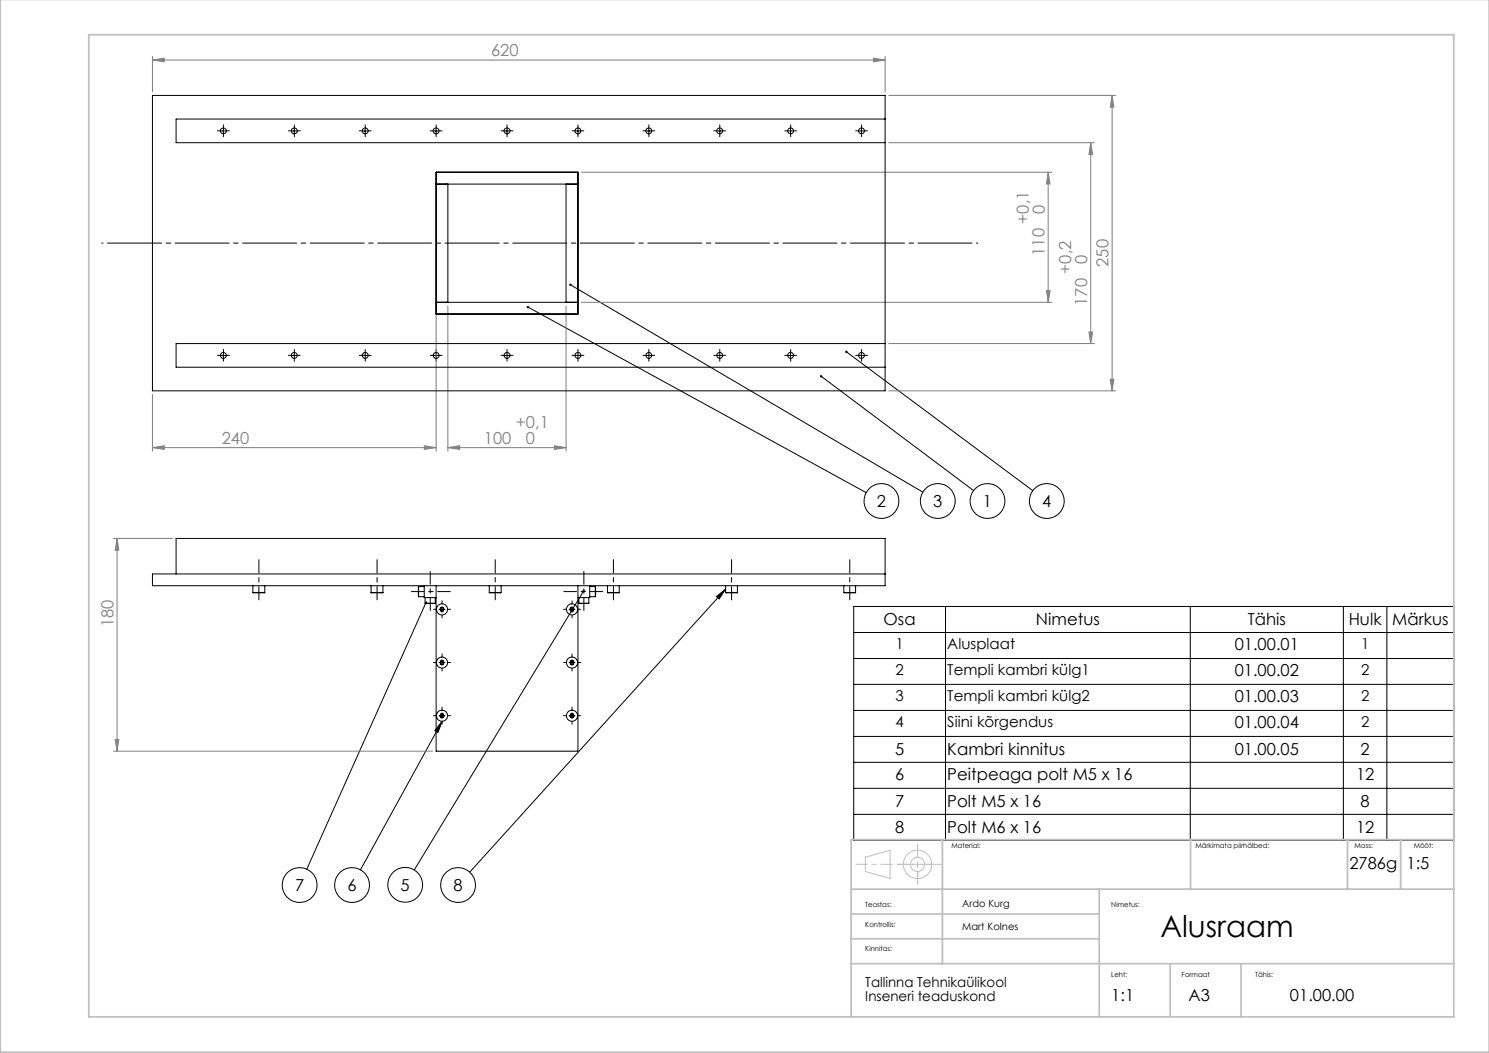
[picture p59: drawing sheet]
<svg xmlns="http://www.w3.org/2000/svg" width="420mm" height="297mm" viewBox="0 0 420 297" stroke-linecap="round" stroke-linejoin="round" font-family="sans-serif">
<defs><g id="words">
<text font-size="8.5" x="327.3" y="264.3">Alusraam</text>
<g font-size="4.7" fill="#808080">
<text x="138.5" y="15.9">620</text>
<text x="290.2" y="63.1" transform="rotate(-90 290.2 63.1)">+0,1</text>
<text x="294.7" y="60.3" transform="rotate(-90 294.7 60.3)">0</text>
<text x="294.6" y="72.2" transform="rotate(-90 294.6 72.2)">110</text>
<text x="302.2" y="77.2" transform="rotate(-90 302.2 77.2)">+0,2</text>
<text x="306.7" y="74.3" transform="rotate(-90 306.7 74.3)">0</text>
<text x="312.7" y="75.3" transform="rotate(-90 312.7 75.3)">250</text>
<text x="306.6" y="86.2" transform="rotate(-90 306.6 86.2)">170</text>
<text x="62.6" y="125.2">240</text>
<text x="136.5" y="125.2">100</text>
<text x="145.5" y="120.7">+0,1</text>
<text x="148.4" y="125.2">0</text>
<text x="32" y="176.9" transform="rotate(-90 32 176.9)">180</text>
</g>
<g font-size="4.7">
<text x="247.4" y="143">2</text>
<text x="263.3" y="143">3</text>
<text x="277.3" y="143">1</text>
<text x="294" y="143">4</text>
<text x="249.2" y="176.4">Osa</text>
<text x="292.2" y="176.4">Nimetus</text>
<text x="352" y="176.4">Tähis</text>
<text x="380.4" y="176.4">Hulk</text>
<text x="392.7" y="176.4">Märkus</text>
<text x="348.3" y="183.3">01.00.01</text>
<text x="348.3" y="190.6">01.00.02</text>
<text x="348.3" y="197.9">01.00.03</text>
<text x="348.3" y="205.3">01.00.04</text>
<text x="252.5" y="213">5</text>
<text x="267.2" y="213">Kambri kinnitus</text>
<text x="348.3" y="213">01.00.05</text>
<text x="383.8" y="213">2</text>
<text x="252.5" y="219.9">6</text>
<text x="267.2" y="219.9">Peitpeaga polt M5 x 16</text>
<text x="382.5" y="219.9">12</text>
<text x="252.5" y="227.7">7</text>
<text x="267.2" y="227.7">Polt M5 x 16</text>
<text x="383.8" y="227.7">8</text>
<text x="252.5" y="235">8</text>
<text x="267.2" y="235">Polt M6 x 16</text>
<text x="382.5" y="235">12</text>
<text x="380.6" y="245.1">2786g</text>
<text x="396.8" y="245.1">1:5</text>
<text x="83.2" y="251.3">7</text>
<text x="98" y="251.3">6</text>
<text x="113" y="251.2">5</text>
<text x="127.9" y="251.3">8</text>
<text x="313.5" y="282.2">1:1</text>
<text x="335.3" y="282.2">A3</text>
<text x="363.9" y="282.2">01.00.00</text>
</g>
<g font-size="4.2">
<text x="252.6" y="183.2">1</text>
<text x="267.2" y="183.2">Alusplaat</text>
<text x="383.9" y="183.2">1</text>
<text x="252.6" y="190.5">2</text>
<text x="267.2" y="190.5">Templi kambri külg1</text>
<text x="383.9" y="190.5">2</text>
<text x="252.6" y="197.8">3</text>
<text x="267.2" y="197.8">Templi kambri külg2</text>
<text x="383.9" y="197.8">2</text>
<text x="252.6" y="205.2">4</text>
<text x="267.2" y="205.2">Siini kõrgendus</text>
<text x="383.9" y="205.2">2</text>
</g>
<g font-size="3.9">
<text x="244.1" y="278.4">Tallinna Tehnikaülikool</text>
<text x="244.1" y="282.2">Inseneri teaduskond</text>
</g>
<g font-size="2.8">
<text x="271.4" y="255.9">Ardo Kurg</text>
<text x="271.4" y="262.2">Mart Kolnes</text>
</g>
<g font-size="2">
<text x="268.4" y="239.3">Material:</text>
<text x="337.2" y="239.3">Märkimata piirhälbed:</text>
<text x="382.1" y="239.3">Mass:</text>
<text x="398.8" y="239.3">Mõõt:</text>
<text x="244.1" y="255.9">Teostas:</text>
<text x="313.5" y="255.9">Nimetus:</text>
<text x="244.1" y="261.4">Kontrollis:</text>
<text x="244.1" y="268.4">Kinnitas:</text>
<text x="313.5" y="275.6">Leht:</text>
<text x="333.3" y="275.6">Formaat</text>
<text x="354.1" y="275.6">Tähis:</text>
</g>
</g></defs>
<g fill="none" stroke="#000" stroke-width=".28">
<path d="M62.2 36.9h1.7M63 36.1v1.6M82.2 36.9h1.7M83 36.1v1.6M102.2 36.9h1.7M103 36.1v1.6M122.2 36.9h1.6M123 36.1v1.6M142.2 36.9h1.6M143 36.1v1.6M162.2 36.9h1.6M163 36.1v1.6"/>
<path d="M182.2 36.9h1.6M183 36.1v1.6M202.2 36.9h1.6M203 36.1v1.6M222.2 36.9h1.6M223 36.1v1.6M242.2 36.9h1.6M243 36.1v1.6M63 99.4v1.7M83 99.4v1.7M103 99.4v1.7M123 99.4v1.7"/>
<path d="M143 99.4v1.7M148.9 86.6l95.4 52.4M160.9 80.3l99.4 58.5M163 99.4v1.7M183 99.4v1.7M203 99.4v1.7M223 99.4v1.7M238.7 99.2l52.6 39.2M243 99.4v1.7M62.2 100.3h1.7M82.2 100.3h1.7M102.2 100.3h1.7"/>
<path d="M122.2 100.3h1.6M142.2 100.3h1.6M162.2 100.3h1.6M182.2 100.3h1.6M202.2 100.3h1.6M222.2 100.3h1.6M231.6 106.1l43 32.3M242.2 100.3h1.6M120.2 170l-33.7 75.1M123.8 171.9h1.7M124.7 171.1v1.6M160.5 171.9h1.7"/>
<path d="M161.3 171.1v1.6M164.6 166.7l-47.8 78.7M202.1 168.3l2.6-2.1-1.9 2.7zM204.7 166.2l-72.2 79.8M240.8 171.1h169.3v65.9h-169.3zM240.8 178.4h169.3M266.7 171.1v65.9M335.7 171.1v65.9M378.9 171.1v65.9M391.2 171.1v65.9M123.8 186.9h1.7M124.7 186.1v1.6"/>
<path d="M160.5 186.9h1.7M161.3 186.1v1.6M240.8 185.7h169.3M240.8 193h169.3M123.8 201.9h1.7M124.7 201v1.7M124.7 203.4l-23 42M124.7 203.4l-1.2 3.2-.8-.5zM160.5 201.9h1.7M161.3 201v1.7M240.8 200.4h169.3M240.8 207.7h169.3"/>
<path d="M240.8 215h169.3M240.8 222.4h169.3M240.8 229.7h169.3"/>
<circle cx="248.6" cy="141.3" r="4.9"/>
<circle cx="264.5" cy="141.3" r="4.9"/>
<circle cx="278.6" cy="141.3" r="4.9"/>
<circle cx="295.3" cy="141.3" r="4.9"/>
<circle cx="84.5" cy="249.6" r="4.9"/>
<circle cx="99.3" cy="249.6" r="4.9"/>
<circle cx="114.3" cy="249.6" r="4.9"/>
<circle cx="129.2" cy="249.6" r="4.9"/>
</g>
<g fill="none" stroke="#c0c0c0" stroke-width=".28">
<path d="M244.1 241.8l7-2v8l-7-2z"/>
<circle cx="258.8" cy="243.8" r="4"/>
<circle cx="258.8" cy="243.8" r="2"/>
</g>
<g fill="none" stroke="#808080" stroke-width=".28">
<path d="M43 16.9l3.3-.5v1zM43 15.9v10M43 16.9h206.7M246.4 16.4l3.3 .5-3.3 .5zM249.7 15.9v10M250.7 26.9h64M313.7 26.9v83.3M313.7 26.9l.5 3.3h-1zM164 48.6h132.7M250.7 40.2h58M295.7 48.6l.5 3.3h-1zM295.7 48.6v36.7"/>
<path d="M307.7 40.2l.5 3.4h-1zM307.7 40.2v56.7M123 86.3v40.9M126.3 86.3v40.9M159.7 86.3v40.9M164 85.3h132.7M250.7 96.9h58M295.2 81.9h1l-.5 3.4zM307.2 93.6h1l-.5 3.3zM43 111.3v15.9M250.7 110.2h64M313.2 107h1l-.5 3.2z"/>
<path d="M43 126.3l3.3-.6v1zM43 126.3h80M119.7 125.7l3.3 .6-3.3 .4zM126.3 126.3l3.3-.6v1zM126.3 126.3h33.4M156.4 125.7l3.3 .6-3.3 .4zM32 151.9h16.7M33 151.9l.5 3.3h-1zM33 151.9v60M32 211.9h90M32.5 208.6h1l-.5 3.3z"/>
</g>
<path d="M28.7 68.6h247.1" fill="none" stroke="#000" stroke-width=".28" stroke-dasharray="15.2 1.3 1.3 1.3" stroke-dashoffset="-1.6"/>
<g fill="none" stroke="#000" stroke-width=".28" stroke-dasharray="15.2 1.3 1.3 1.3">
<path d="M62.2 36.9h-.8M63 36.1v-.9M63 37.7v.9M63.9 36.9h.8M82.2 36.9h-.8M83 36.1v-.9M83 37.7v.9M83.9 36.9h.8M102.2 36.9h-.8M103 36.1v-.9M103 37.7v.9M103.9 36.9h.8"/>
<path d="M122.2 36.9h-.8M123 36.1v-.9M123 37.7v.9M123.9 36.9h.8M142.2 36.9h-.8M143 36.1v-.9M143 37.7v.9M143.9 36.9h.8M162.2 36.9h-.8M163 36.1v-.9M163 37.7v.9M163.9 36.9h.8"/>
<path d="M182.2 36.9h-.8M183 36.1v-.9M183 37.7v.9M183.9 36.9h.8M202.2 36.9h-.8M203 36.1v-.9M203 37.7v.9M203.9 36.9h.8M222.2 36.9h-.8M223 36.1v-.9M223 37.7v.9M223.9 36.9h.8"/>
<path d="M242.2 36.9h-.8M243 36.1v-.9M243 37.7v.9M243.9 36.9h.8M63 99.4v-.8M83 99.4v-.8M103 99.4v-.8M123 99.4v-.8M143 99.4v-.8M163 99.4v-.8M183 99.4v-.8M203 99.4v-.8"/>
<path d="M223 99.4v-.8M243 99.4v-.8M62.2 100.2h-.8M63 101.1v.8M63.9 100.2h.8M82.2 100.2h-.8M83 101.1v.8M83.9 100.2h.8M102.2 100.2h-.8M103 101.1v.8M103.9 100.2h.8M122.2 100.2h-.8"/>
<path d="M123 101.1v.8M123.9 100.2h.8M142.2 100.2h-.8M143 101.1v.8M143.9 100.2h.8M162.2 100.2h-.8M163 101.1v.8M163.9 100.2h.8M182.2 100.2h-.8M183 101.1v.8M183.9 100.2h.8M202.2 100.2h-.8"/>
<path d="M203 101.1v.8M203.9 100.2h.8M222.2 100.2h-.8M223 101.1v.8M223.9 100.2h.8M242.2 100.2h-.8M243 101.1v.8M243.9 100.2h.8M123 171.9h-.7M124.7 170.2v-.7M124.7 173.5v.8M126.4 171.9h.7"/>
<path d="M159.7 171.9h-.7M161.4 170.2v-.7M161.4 173.5v.8M163 171.9h.8M123 186.9h-.7M124.7 185.2v-.7M124.7 188.5v.8M126.4 186.9h.7M159.7 186.9h-.7M161.4 185.2v-.7M161.4 188.5v.8M163 186.9h.8"/>
<path d="M123 201.9h-.7M124.7 200.2v-.7M124.7 203.5v.8M126.4 201.9h.7M159.7 201.9h-.7M161.4 200.2v-.7M161.4 203.5v.8M163 201.9h.8"/>
</g>
<path d="M73 169.2v-11.3M106.4 169.2v-11.3M139.7 169.2v-11.3M173 169.2v-11.3M206.4 169.2v-11.3M239.7 169.2v-11.3" fill="none" stroke="#000" stroke-width=".28" stroke-dasharray="15.2 1.3 1.3 1.3" stroke-dashoffset="11.5"/>
<path d="M116 166.9h11M121.4 172.2v-11M164.7 172.2v-11M170 166.9h-11" fill="none" stroke="#000" stroke-width=".28" stroke-dasharray="15.2 1.3 1.3 1.3" stroke-dashoffset="11.6"/>
<path d="M241.4 243.8h10.3" fill="none" stroke="#c0c0c0" stroke-width=".28" stroke-dasharray="15.2 1.3 1.3 1.3" stroke-dashoffset="12"/>
<path d="M258.8 238.1v11.3" fill="none" stroke="#c0c0c0" stroke-width=".28" stroke-dasharray="15.2 1.3 1.3 1.3" stroke-dashoffset="11.5"/>
<path d="M258.8 249.4v-5.6" fill="none" stroke="#c0c0c0" stroke-width=".28" stroke-dasharray="15.2 1.3 1.3 1.3" stroke-dashoffset="14.3"/>
<path d="M262.8 243.8h-9.7" fill="none" stroke="#c0c0c0" stroke-width=".28" stroke-dasharray="15.2 1.3 1.3 1.3" stroke-dashoffset="12.3"/>
<path d="M253.1 243.8h12.7" fill="none" stroke="#c0c0c0" stroke-width=".28" stroke-dasharray="15.2 1.3 1.3 1.3" stroke-dashoffset="10.8"/>
<g fill="none" stroke="#c0c0c0" stroke-width=".5">
<path d="M.1 -.1v296.9h419.9M25 9.8h385.1v277h-385.1zM265.8 236.8v35M335.8 236.8v14M380.1 236.8v14M395.1 236.8v14M410.1 236.8h-170v50M240.1 250.8h170M240.1 257.8h70M310.1 250.8v36M240.1 271.8h170M240.1 264.8h70"/>
<path d="M330.1 271.8v15M350.1 271.8v15"/>
</g>
<path d="M160.7 80.1l.2 .2-.3-.2a.34 .34 0 0 0 .2 .6 .34 .34 0 0 0 .4-.4 .34 .34 0 0 0-.5-.2zM148.6 86.5a.33 .33 0 0 0 .2 .5 .33 .33 0 0 0 .4-.4 .33 .33 0 0 0-.5-.2l.2 .2zM231.4 105.9a.34 .34 0 0 0 .2 .6 .34 .34 0 0 0 .4-.4 .34 .34 0 0 0-.6-.2l.2 .2zM238.5 99l.2 .2-.2-.2a.35 .35 0 0 0 .3 .5 .35 .35 0 0 0 .3-.5 .35 .35 0 0 0-.6 0zM119.9 169.7a.34 .34 0 0 0 0 .5 .34 .34 0 0 0 .5-.1 .34 .34 0 0 0-.1-.5l-.1 .4 .1-.4zM124.7 203.4l-1.2 3.2-.8-.5zM164.3 166.5a.34 .34 0 0 0 .1 .5 .34 .34 0 0 0 .5-.1 .34 .34 0 0 0-.1-.5l-.2 .3 .2-.3zM202.1 168.3l2.6-2.1-1.9 2.7z" fill="#000"/>
<g fill="#808080">
<path d="M246.4 16.4l3.3 .5-3.3 .5zM43 16.9l3.3-.5v1z"/>
<path d="M43 126.3l3.3-.6v1zM119.7 125.7l3.3 .6-3.3 .4zM126.3 126.3l3.3-.6v1zM156.4 125.7l3.3 .6-3.3 .4z"/>
<path d="M313.2 107h1l-.5 3.2zM313.7 26.9l.5 3.3h-1z"/>
<path d="M307.7 40.2l.5 3.4h-1zM307.2 93.6h1l-.5 3.3zM295.7 48.6l.5 3.3h-1zM295.2 81.9h1l-.5 3.4zM33 151.9l.5 3.3h-1zM32.5 208.6h1l-.5 3.3z"/>
</g>
<g fill="none" stroke="#000" stroke-width=".28">
<path d="M43 26.9h206.7v83.3h-206.7zM249.7 33.6h-200v6.6h200M123 51.9h40M123 48.6h40v40h-40zM126.3 51.9v33.4M159.7 51.9v33.4M123 85.3h40M249.7 96.9h-200v6.7h200M49.7 161.9v-10h200v13.3h-206.7v-3.3h206.7M71.3 167.1h3.4M71.3 165.2v1.9M74.7 165.2v1.9"/>
<path d="M104.7 167.1h3.3M104.7 165.2v1.9M108 165.2v1.9M118.1 165.4v2.9M118.1 165.4h1.6M118.1 168.3h1.6M119.7 165.2v3.4h3.3M119.9 170.1h2.9M119.9 168.6v1.5M122.8 168.6v1.5M123 165.2v46.7h40v-46.7M124.4 171.4h.6l.2 .5-.2 .5h-.6l-.3-.5z"/>
<path d="M138 167.1h3.4M138 165.2v1.9M141.4 165.2v1.9M161 171.4h.6l.3 .5-.3 .5h-.6l-.2-.5zM163.3 170.1h2.8M163.3 168.6v1.5M166.1 168.6v1.5M166.3 165.4h1.6M166.3 168.3h1.6M166.3 165.2v3.4h-3.3M167.9 165.4v2.9M171.3 167.1h3.4"/>
<path d="M171.3 165.2v1.9M174.7 165.2v1.9M204.7 167.1h3.3M204.7 165.2v1.9M208 165.2v1.9M238 167.1h3.3M238 165.2v1.9M241.3 165.2v1.9M124.4 186.4h.6l.2 .5-.2 .5h-.6l-.3-.5zM161 186.4h.6l.3 .5-.3 .5h-.6l-.2-.5zM124.4 201.4h.6l.2 .5-.2 .5h-.6l-.3-.5zM161 201.4h.6l.3 .5-.3 .5h-.6l-.2-.5z"/>
<circle cx="63" cy="36.9" r=".84"/>
<circle cx="83" cy="36.9" r=".84"/>
<circle cx="103" cy="36.9" r=".84"/>
<circle cx="123" cy="36.9" r=".84"/>
<circle cx="143" cy="36.9" r=".84"/>
<circle cx="163" cy="36.9" r=".84"/>
<circle cx="183" cy="36.9" r=".83"/>
<circle cx="203" cy="36.9" r=".83"/>
<circle cx="223" cy="36.9" r=".83"/>
<circle cx="243" cy="36.9" r=".83"/>
<circle cx="63" cy="100.2" r=".83"/>
<circle cx="83" cy="100.2" r=".83"/>
<circle cx="103" cy="100.2" r=".83"/>
<circle cx="123" cy="100.2" r=".83"/>
<circle cx="143" cy="100.2" r=".83"/>
<circle cx="163" cy="100.2" r=".83"/>
<circle cx="183" cy="100.2" r=".82"/>
<circle cx="203" cy="100.2" r=".82"/>
<circle cx="223" cy="100.2" r=".82"/>
<circle cx="243" cy="100.2" r=".82"/>
<circle cx="124.7" cy="171.9" r=".49"/>
<circle cx="124.7" cy="171.9" r="1.56"/>
<circle cx="161.3" cy="171.9" r="1.56"/>
<circle cx="161.3" cy="171.9" r=".5"/>
<circle cx="124.7" cy="186.9" r=".5"/>
<circle cx="124.7" cy="186.9" r="1.57"/>
<circle cx="161.3" cy="186.9" r=".5"/>
<circle cx="161.3" cy="186.9" r="1.57"/>
<circle cx="124.7" cy="201.9" r=".5"/>
<circle cx="124.7" cy="201.9" r="1.57"/>
<circle cx="161.3" cy="201.9" r=".51"/>
<circle cx="161.3" cy="201.9" r="1.57"/>
</g>
<use href="#words"/>
</svg>
